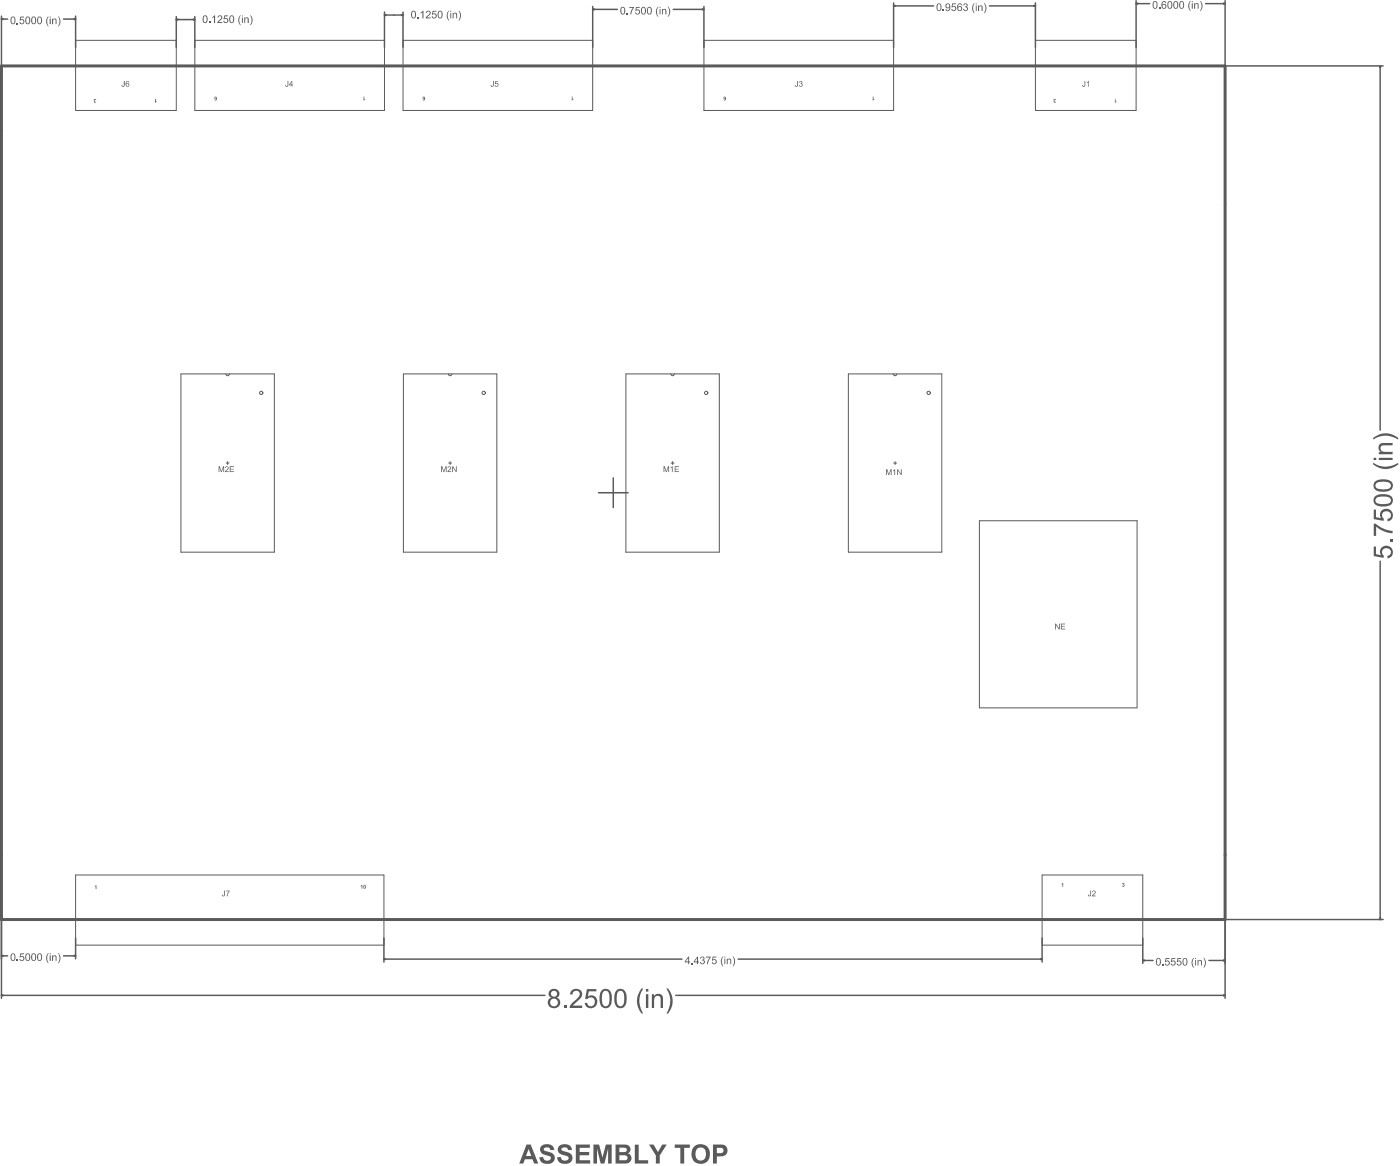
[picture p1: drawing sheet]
<svg xmlns="http://www.w3.org/2000/svg" width="798mm" height="664mm" viewBox="0 0 798 664" stroke-linecap="round" stroke-linejoin="round" font-family="sans-serif">
<g fill="none" stroke="#5a5a5a" stroke-width=".57">
<path d="M43 23h57v40h-57zM111 23h108v40h-108zM230 23h108v40h-108zM401 23h108v40h-108zM590 23h57v40h-57zM103 213h53v101h-53zM230 213h53v101h-53zM357 213h53v101h-53zM483 213h54v101h-54zM129 264h2M130 263v1M256 264h1"/>
<path d="M256 263v1M382 264h2M383 263v1M509 264h2M510 263v1M558 296v107h90v-107M558 297h90M43 498h176v40h-176zM594 498h57v40h-57z"/>
</g>
<path d="M698 117v-79h-697v486h697v-407" fill="none" stroke="#5a5a5a" stroke-width="1.7"/>
<g fill="none" stroke="#5a5a5a" stroke-width=".85">
<path d="M1 9v32M1 11h1M1 11h3M2 11h-1M36 11h7M42 11h1M43 9v18M43 11h-1M100 11h1M100 11h11M100 9v18M101 11h-1"/>
<path d="M110 11h1M111 11h-1M111 9v18M219 9h1M219 9h11M219 7v20M220 8l-1 1M229 8l1 1M230 9h-1M230 7v20M338 5l1 1M338 5h14"/>
<path d="M338 4v23M339 5h-1M384 5h17M400 5h1M401 5l-1 1M401 4v23M509 3l1 1M509 3h23M509 2v25M510 3h-1M564 3h26M589 3h1"/>
<path d="M590 3l-1 1M590 2v25M647 2h1M647 2h8M647 0v27M648 2h-1M687 2h11M697 2h1M698 0v41M698 2h-1M695 38h93M786 38h1"/>
<path d="M786 38h.1M786 38v207M349 272v17M341 281h17M786 320v204M1 520v48M43 534v12M219 534v14M594 534v14M651 534v15M695 524h93M698 520v48"/>
<path d="M786 523v1M787 523l-1 1M1 544l1 1M1 544h3M2 544h-1M36 544h7M42 544h1M43 544l-1 1M219 546h1M219 546h170M220 546h-1M421 546h173"/>
<path d="M593 546h1M594 546h-1M651 547h1M651 547h6M652 547h-1M689 547h9M697 547h1M698 547h-1M1 567h1M1 567h309M2 566l-1 1M385 567h313"/>
<path d="M697 566l1 1M698 567h-1"/>
</g>
<g fill="#5a5a5a">
<path d="M601 355l2 3v-3h1v3l-2-2v2h-1z"/>
<path d="M604 355h3v1h-2v1h2h-2v1h2h-3z"/>
<path d="M251 265h1l1 3 1-3v4v-3l-1 3-1-3v3h-1z"/>
<path d="M255 266h2v1l-2 1h2v1h-2l2-2-1-1h-1z"/>
<path d="M258 265l2 3v-3v4l-2-3v3z"/>
<path d="M54 504h1v2z"/>
<path d="M128 507v3h-1l-1-1 2 1z"/>
<path d="M129 507h2l-1 3h-1l1-2z"/>
<path d="M206 504v2z"/>
<path d="M454 46h1v3h-1l-1-1 1 1z"/>
<path d="M455 46h1l1 1v1v1h-2l1-1v1h1l-1-1 1-1-1-1-1 1z"/>
<path d="M497 55h1v2v-1v1z"/>
<path d="M412 55h2l-1 2h-1l1-1h-1z"/>
<path d="M618 46v3h-1v-1v1h1z"/>
<path d="M619 47l1-1v3v-2h-1z"/>
<path d="M635 56l1 2z"/>
<path d="M600 56l2 1h-1v1h1h-1h-1z"/>
<path d="M378 265h1l1 3 1-3v4v-3l-2 3-1-3v3z"/>
<path d="M382 266l1-1v4v-3z"/>
<path d="M384 265h3v1h-2v1h2h-2v1h2v1h-3z"/>
<path d="M505 267h1v3l1-3h1v3v-2l-2 2-1-2v2z"/>
<path d="M509 268l1-1v3v-2h-1z"/>
<path d="M511 267l2 3v-3h1v3l-2-2v2h-1z"/>
<path d="M125 265l1 3 1-3h1v4h-1v-3l-1 3-1-3v3z"/>
<path d="M129 266h1v1l-1 1h1v1h-2l2-2-1-1h-1z"/>
<path d="M131 265h2v1h-2v1h2h-2v1h2v1h-2z"/>
<path d="M54 56l1 1h-1v1h1h-1h-1z"/>
<path d="M88 56h1v2z"/>
<path d="M71 46v2l-1 1-1-1 1 1z"/>
<path d="M326 55v2l1-1-1 1z"/>
<path d="M281 46v3h-1v-1l1 1z"/>
<path d="M282 46h2h-1l-1 1 2 1v1h-2v-1l1 1h1l-1-1h-1z"/>
<path d="M207 55h1v2v-1l-1 1z"/>
<path d="M164 46v3h-1v-1l1 1z"/>
<path d="M605 503h1v2h-1v-2v1z"/>
<path d="M621 507h1v3h-2v-1l1 1z"/>
<path d="M623 507l1 1v1l-1 1h1h-2l2-2-1-1-1 1z"/>
<path d="M640 503h1v1l-1 1h-1l1-1v-1h-1z"/>
<path d="M308 653l3-1h3l1 1 1 2h-2a1.8 1.8 0 0 0-2-2 1.8 1.8 0 0 0-2 2l5 2 1 1v2l-2 2-3 1-2-1-1-2-1-1h2a2.1 2.1 0 0 0 3 2 2.1 2.1 0 0 0 2-2l-4-2-2-1a2.8 2.8 0 0 1 0-3z"/>
<path d="M319 652l3-1 2 1 2 1v2h-2a1.8 1.8 0 0 0-2-2 1.8 1.8 0 0 0-2 2l5 2 1 1v2l-2 2-3 1-2-1-1-1-1-2h3a2.1 2.1 0 0 0 2 2 2.1 2.1 0 0 0 2-2l-6-3a2.8 2.8 0 0 1 1-4z"/>
<path d="M328 652h8v2h-6v2h6v2h-6v3h6v2h-8z"/>
<path d="M338 652h3l2 7 2-7h3v11h-2v-9l-2 9h-2l-2-9v9h-2z"/>
<path d="M362 652h2v9h5v2h-7z"/>
<path d="M370 652h2l3 4 2-4h3l-4 6v5h-2v-5z"/>
<path d="M384 652h9v2h-3v9h-2v-9h-4z"/>
<path d="M783 311h1v5h3l-1-2 1-2 2-1 3 1 1 2v2v1l-2 1-1-2a2.4 2.4 0 0 0 2-2 2.4 2.4 0 0 0-3-2 2.4 2.4 0 0 0-2 3l1 1v2l-5-1z"/>
<path d="M792 307h1v2h-1z"/>
<path d="M783 298h1l5 3 4 1v2l-4-1-5-3v5h-1z"/>
<path d="M783 290h1v4l3 1-1-2 1-2 2-1 3 1 1 1v3v1l-2 1-1-2a2.4 2.4 0 0 0 2-3 2.4 2.4 0 0 0-3-1 2.4 2.4 0 0 0-2 3l1 1v2l-5-1z"/>
<path d="M782 264l4 1 3 1 4-1 4-1-4 2-4 1-5-1-2-2z"/>
<path d="M786 253l7-1v2h-5l-1 1v2h6v2h-7v-2h1l-2-2z"/>
<path d="M782 249l4-2h4l5 1 2 1v1l-7-2h-3l-5 2z"/>
<path d="M321 572h2v2h-2z"/>
<path d="M326 564l3-1 2 1 1 2-1 2-5 5h6v1h-8l2-3 4-3a2.1 2.1 0 0 0-1-4 2.1 2.1 0 0 0-3 2h-1z"/>
<path d="M334 563h6v1h-5v3h2h1l1 1 1 2-1 3-2 1h-2l-1-1-1-2h2a2.4 2.4 0 0 0 2 2 2.4 2.4 0 0 0 2-3 2.4 2.4 0 0 0-3-2l-1 1h-2z"/>
<path d="M365 563h1l-1 3-1 4 1 5 1 2h-1l-1-2-1-5 1-4z"/>
<path d="M371 566h2v1l1-1 3 1 1 1v6h-2v-6l-1-1-2 1v6h-2z"/>
<path d="M380 563h1l1 2 1 4v4l-2 4h-1l2-5v-3z"/>
<path d="M12 543h2h-2v2l1-1 1 2v1h-1h-2v-1h1l1 1v-1v-1h-2z"/>
<path d="M27 543v3l1 2h-1l-1-2z"/>
<path d="M30 544h2v3l-1-3-1 1v2z"/>
<path d="M33 543l1 1v2l-1 2 1-3z"/>
<path d="M394 548h1v1h-1z"/>
<path d="M399 545h2v1v1l1 1-1 1h-2v-1l1 1 1-1v-1h-1l1-2h-1l-1 1z"/>
<path d="M402 545h3l-2 4v-1l1-3h-2z"/>
<path d="M406 545h2h-2v1h2v1v2h-1h-1v-1l1 1 1-1-1-1h-1z"/>
<path d="M412 545l-1 3 1 2h-1v-2z"/>
<path d="M413 546v3z"/>
<path d="M414 546h2l1 3h-1v-2l-1-1v1v2h-1z"/>
<path d="M417 545l2 2-1 3h-1l1-3z"/>
<path d="M662 549h1v1h-1z"/>
<path d="M664 546h2h-1l-1 1h2v1v1l-1 1-1-1h1h1l-1-2-1 1z"/>
<path d="M667 546h3h-2v1h1l1 1v1l-1 1-2-1h1h1v-2l-2 1z"/>
<path d="M671 546h2h-2v1h1l1 1v1l-1 1-2-1h1h1h1l-1-2-2 1z"/>
<path d="M680 545l-1 4 1 2-1-2v-2z"/>
<path d="M682 547h3v3h-1v-3h-1v3h-1z"/>
<path d="M686 545v1l1 2-1 3 1-3z"/>
<path d="M660 4h1v1h-1z"/>
<path d="M678 1v3v2l-1-2z"/>
<path d="M680 2h3v3h-1v-2v-1l-1 1v2h-1z"/>
<path d="M684 1l1 2-1 3 1-3z"/>
<path d="M537 6h1h-1z"/>
<path d="M543 2h2h-2v2h1l1 1-1 1h-2l1-1 1 1v-1v-1h-2z"/>
<path d="M549 2h1l1 1v1l1 1-1 1h-2v-1l1 1 1-1v-1h-1l1-1-1-1-1 1z"/>
<path d="M555 2l-1 3 1 3-1-1v-2z"/>
<path d="M557 3h3v3h-1v-2h-1v2h-1z"/>
<path d="M561 2v1l1 1-1 4v-4z"/>
<path d="M357 8h1h-1z"/>
<path d="M358 4h3l-1 4h-1v-1l2-3h-3z"/>
<path d="M362 4h2h-1v2l1-1 1 1-1 2h-2v-1l1 1 1-1v-1h-2z"/>
<path d="M375 4l-1 3 1 3-1-3z"/>
<path d="M376 5v3z"/>
<path d="M377 5l1 1 1-1 1 3h-1v-3l-1 1v2h-1z"/>
<path d="M380 4l2 2-1 4v-4z"/>
<path d="M240 7l1-1v4v-3l-1 1z"/>
<path d="M243 6h1l1 1v1l-2 2h2h-2l2-2-1-2-1 1z"/>
<path d="M246 6h3v1h-2v1h1h1v1l-1 1h-1h-1h2v-1v-1h-2z"/>
<path d="M255 6h1l-1 3 1 3-1-2v-2z"/>
<path d="M258 7l2 1v2l-1-2-1 2z"/>
<path d="M261 6l2 2-1 4h-1l1-3z"/>
<path d="M119 12h1v1h-1z"/>
<path d="M121 10l2-1v4h-1v-3h-1z"/>
<path d="M124 9h1h2v2l-2 2h2h-3l2-3v-1l-2 1z"/>
<path d="M128 9h2h-2v1h1l1 1v1l-1 1-2-1h1l1 1 1-1-1-1h-2z"/>
<path d="M137 9l-1 3 1 2-1-1v-2z"/>
<path d="M138 10v3z"/>
<path d="M139 10h3v3h-1v-2v-1l-1 1v2h-1z"/>
<path d="M142 9h1l1 2-1 3h-1l1-3z"/>
<path d="M10 13v1z"/>
<path d="M12 9h2v1h-2v1h1l1 1v1l-1 1h-1l-1-1h2v-1v-1l-2 1z"/>
<path d="M27 9h1l-1 4 1 2-1-1-1-2z"/>
<path d="M30 11h2v3v-3h-1h-1v3z"/>
<path d="M33 9l1 1v2l-1 3 1-4z"/>
<path d="M208 504v2v-1zM207 505a1 1 0 0 1 2 0 1 1 0 0 1-2 0z"/>
<path d="M72 46h1l1 1-1-1-1 1v1l1-1 1 1-1 1h-1zM72 48a.7 .7 0 0 0 1 0 .7 .7 0 0 0-1 0z"/>
<path d="M241 55h1v2h-1h1l-1-1zM241 56h1v-1z"/>
<path d="M122 55l2 1-1 1h-1h1l-1-1zM122 56a.5 .5 0 0 0 1 0 .5 .5 0 0 0-1 0z"/>
<path d="M166 47l-1 1h1zM166 46v2h1l-1 1h-1z"/>
<path d="M301 654l-1 4h3zM300 652h2l5 11h-3l-1-3h-4l-1 3h-2z"/>
<path d="M353 653v3h3l1-1v-1zM353 658v3h3l1-1v-1v-1zM351 652h5h2l1 3-1 2a3 3 0 0 1 1 4 3 3 0 0 1-4 2h-4z"/>
<path d="M397 654l-1 2v2a3 3 0 0 0 4 3 3 3 0 0 0 2-5l-1-2-1-1zM396 653l3-2 3 1 2 3v4a5 5 0 0 1-7 3 5 5 0 0 1-3-8z"/>
<path d="M408 654v3h3l1-1v-1v-1zM406 652h6l2 2v2l-1 2h-5v5h-2z"/>
<path d="M784 283a2.2 2.2 0 0 0 0 3 2.2 2.2 0 0 0 3 1h2a3 3 0 0 0 3-2v-2h-2zM783 283l4-2 4 1a3 3 0 0 1 2 4 3 3 0 0 1-4 2h-4a3 3 0 0 1-2-5z"/>
<path d="M784 275a2.2 2.2 0 0 0 0 3 2.2 2.2 0 0 0 3 1h2a3 3 0 0 0 3-3v-1l-2-1zM783 274l4-1h4a3 3 0 0 1 2 5 3 3 0 0 1-4 2h-4a3 3 0 0 1-2-6z"/>
<path d="M783 261h1v1h-1zM786 261h7v1h-7z"/>
<path d="M314 566a1.7 1.7 0 0 0 3 0 1.7 1.7 0 0 0-3 0zM313 571a2.5 2.5 0 0 0 5 0 2.5 2.5 0 0 0-5 0zM313 564l3-1a2.5 2.5 0 0 1 3 2 2.5 2.5 0 0 1-2 3 3 3 0 0 1 0 6 3 3 0 0 1-5-3 2.6 2.6 0 0 1 2-3l-1-1-1-1z"/>
<path d="M344 565l-1 4a3 3 0 0 0 2 4l2-1v-1v-6a1.8 1.8 0 0 0-3 0zM343 564l1-1a4 4 0 0 1 4 2 4 4 0 0 1 1 4l-1 3a3 3 0 0 1-4 2 3 3 0 0 1-2-4v-5z"/>
<path d="M352 565l-1 4a3 3 0 0 0 3 4l1-1 1-1v-3l-1-3a1.8 1.8 0 0 0-3 0zM352 564l2-1 2 2 1 3-1 4a3 3 0 0 1-4 2 3 3 0 0 1-2-4v-5z"/>
<path d="M368 563h1v2h-1zM368 566h1v8h-1z"/>
<path d="M7 544v2l1 1v-1v-2v-1zM7 543h1l1 1v2l-1 1-2-1v-2z"/>
<path d="M15 543v3l1 1 1-1v-2l-1-1zM15 543h1l1 1v2l-1 1-1-1-1-1z"/>
<path d="M19 543l-1 3 1 1 1-1v-2l-1-1zM18 543h2v1l1 1-1 2h-1l-1-1z"/>
<path d="M22 543v3l1 1v-1v-2v-1zM22 543h1l1 1v2l-1 1h-1l-1-1z"/>
<path d="M28 543h1h-1zM28 544h1v3h-1z"/>
<path d="M392 546l-1 1h1zM392 545h1v2v2h-1v-1h-2z"/>
<path d="M397 546l-1 1h1zM397 545h1v2v2h-1v-1h-2z"/>
<path d="M660 546l-1 3h1h1v-2l-1-1zM659 546l1-1 1 2v2l-1 1-1-1z"/>
<path d="M675 546l-1 2 1 1h1v-2v-1zM674 546h2v1v2l-1 1h-1v-1z"/>
<path d="M681 545v1zM681 547v3z"/>
<path d="M657 1v3l1 1 1-1v-2l-1-1zM657 1h2v1v2v1h-1l-1-1v-2z"/>
<path d="M662 1h1a.7 .7 0 0 1 1 0 .7 .7 0 0 1 0 1v-1h-1l-1 2 1-1h1v2v1h-1l-1-2zM662 4a1 1 0 0 0 2 0 1 1 0 0 0-2 0z"/>
<path d="M666 1v3l1 1v-3v-1zM666 1h1l1 1v2l-1 1-2-1v-2z"/>
<path d="M669 1v3l1 1 1-1v-2l-1-1zM669 1h1l1 1v2l-1 1h-1v-1v-2z"/>
<path d="M673 1l-1 3 1 1 1-1v-2l-1-1zM672 1h2l1 1v2l-1 1h-1l-1-1v-2z"/>
<path d="M679 1h1h-1zM679 2h1v3h-1z"/>
<path d="M535 2l-1 3 1 1 1-1v-1v-1zM534 2h2v1v2l-1 1h-1v-1z"/>
<path d="M539 3a1 1 0 0 0 2 0 1 1 0 0 0-2 0zM539 2h1l1 1v2v1h-2v-1l1 1 1-1v-1l-1 1-1-1z"/>
<path d="M546 2h1l1 1-1-1-1 1v1l1-1 1 1v1l-1 1h-1l-1-1zM546 5a1 1 0 0 0 2 0 1 1 0 0 0-2 0z"/>
<path d="M556 2v1zM556 3v3z"/>
<path d="M354 5v2l1 1 1-1v-2l-1-1zM354 4h1h1v2l-1 2h-1v-1z"/>
<path d="M366 5v2l1 1v-3v-1zM366 4h1l1 1v2l-1 1h-1l-1-1v-2z"/>
<path d="M369 5v2l1 1 1-1v-2l-1-1zM369 4h1l1 1v2v1h-2v-1z"/>
<path d="M235 7v2l1 1v-1v-2v-1zM235 6h1l1 1v2l-1 1h-1h-1z"/>
<path d="M250 7v2l1 1 1-3zM250 6h1l1 1v2l-1 1h-1l-1-3z"/>
<path d="M257 6v1zM257 7v3z"/>
<path d="M116 9v3l1 1 1-1v-2zM116 9h2v1v2l-1 1h-1v-1v-2z"/>
<path d="M132 9l-1 3 1 1 1-3zM131 9h2v1v2v1h-2v-1v-1z"/>
<path d="M7 10v3h1v-2zM7 10l1-1 1 2v2l-1 1h-1l-1-1v-2z"/>
<path d="M15 10v3h1l1-2zM15 10h1l1 1v2l-1 1-1-1-1-2z"/>
<path d="M19 10l-1 2 1 1h1v-2zM19 10h1l1 1-1 2v1h-2v-1v-3z"/>
<path d="M22 10v3h1v-3zM22 10l1-1 1 2-1 3h-1l-1-1v-2z"/>
<path d="M28 9h1v1h-1zM28 11h1v3h-1z"/>
</g>
<g fill="none" stroke="#5a5a5a" stroke-width=".57">
<path d="M129 213a1 1 0 0 0 1 1 1 1 0 0 0 1-1M255 213a1 1 0 0 0 1 1 1 1 0 0 0 1-1M382 213a1 1 0 0 0 1 1 1 1 0 0 0 1-1M509 213a1 1 0 0 0 1 1 1 1 0 0 0 1-1"/>
<circle cx="149" cy="224" r=".9"/>
<circle cx="276" cy="224" r=".9"/>
<circle cx="402" cy="224" r=".9"/>
<circle cx="529" cy="224" r=".9"/>
</g>
</svg>
